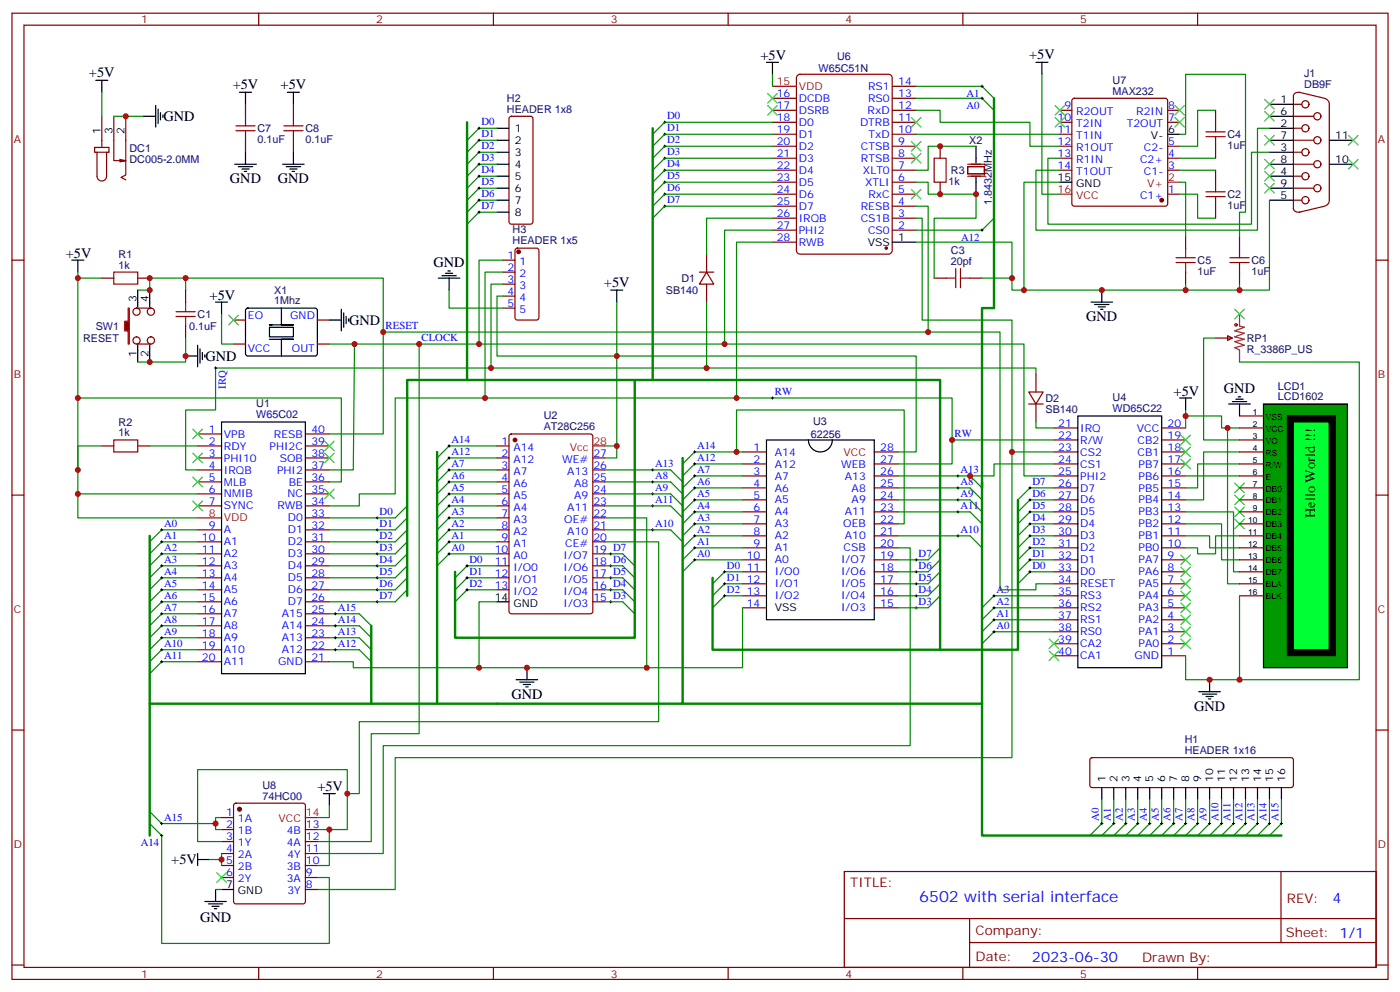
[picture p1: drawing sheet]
<svg xmlns="http://www.w3.org/2000/svg" width="412mm" height="292mm" viewBox="0 0 412 292" stroke-linecap="round" stroke-linejoin="round" font-family="sans-serif">
<defs><g id="words">
<text font-size="4.6" fill="#00f" x="270.8" y="265.5">6502 with serial interface</text>
<g font-size="4.2">
<text x="224" y="17.6">+5V</text>
<text x="303.1" y="17.2">+5V</text>
<text x="26.2" y="22.5">+5V</text>
<text x="68.5" y="26.1">+5V</text>
<text x="82.6" y="26.1">+5V</text>
<text x="48.2" y="35.7">GND</text>
<text x="67.7" y="54">GND</text>
<text x="81.8" y="54">GND</text>
<text x="19.4" y="75.8">+5V</text>
<text x="127.7" y="78.7">GND</text>
<text x="61.7" y="88.2">+5V</text>
<text x="177.9" y="84.3">+5V</text>
<text x="102.8" y="95.6">GND</text>
<text x="320" y="94.5">GND</text>
<text x="60.5" y="106.2">GND</text>
<text x="345.7" y="116.4">+5V</text>
<text x="360.5" y="115.7">GND</text>
<text x="387.4" y="152.5" transform="rotate(-90 387.4 152.5)">Hello World !!!</text>
<text x="150.6" y="205.7">GND</text>
<text x="351.7" y="209.2">GND</text>
<text x="93.5" y="232.8">+5V</text>
<text x="50.5" y="254.4">+5V</text>
<text x="58.9" y="271.3">GND</text>
</g>
<g font-size="4.2" fill="#00f">
<text x="392.5" y="265.7">4</text>
<text x="304" y="283.1">2023-06-30</text>
</g>
<g font-size="3.9" fill="#800">
<text x="250.5" y="261.1">TITLE:</text>
<text x="379.1" y="265.7">REV:</text>
<text x="287.4" y="275.3">Company:</text>
<text x="378.7" y="275.9">Sheet: 1/1</text>
<text x="287.4" y="282.9">Date:</text>
<text x="336.4" y="283">Drawn By:</text>
</g>
<g font-size="3.2" fill="#800">
<text x="41.6" y="6.9">1</text>
<text x="110.8" y="6.9">2</text>
<text x="179.9" y="6.9">3</text>
<text x="249.1" y="6.9">4</text>
<text x="318.2" y="6.9">5</text>
<text x="4.1" y="42">A</text>
<text x="405.9" y="42">A</text>
<text x="4.1" y="111.1">B</text>
<text x="405.9" y="111.1">B</text>
<text x="4.1" y="180.3">C</text>
<text x="405.9" y="180.3">C</text>
<text x="4.1" y="249.4">D</text>
<text x="405.9" y="249.4">D</text>
<text x="41.6" y="287.7">1</text>
<text x="110.8" y="287.7">2</text>
<text x="179.9" y="287.7">3</text>
<text x="249.1" y="287.7">4</text>
<text x="318.2" y="287.7">5</text>
</g>
<g font-size="3.2" fill="#000080">
<text x="246.6" y="17.6">U6</text>
<text x="241.1" y="21.2">W65C51N</text>
<text x="384.2" y="22.8">J1</text>
<text x="149.3" y="30">H2</text>
<text x="327.7" y="27.9">MAX232</text>
<text x="327.7" y="24.7">U7</text>
<text x="384.2" y="26">DB9F</text>
<text x="149.3" y="33.2">HEADER 1x8</text>
<text x="75.8" y="38.9">C7</text>
<text x="90" y="38.9">C8</text>
<text x="361.6" y="40.7">C4</text>
<text x="38.1" y="47.9">DC005-2.0MM</text>
<text x="38.2" y="44.7">DC1</text>
<text x="75.8" y="42.1">0.1uF</text>
<text x="90" y="42.1">0.1uF</text>
<text x="285.5" y="42.4">X2</text>
<text x="361.6" y="43.8">1uF</text>
<text x="280.1" y="51.2">R3</text>
<text x="279.4" y="54.4">1k</text>
<text x="361.6" y="58.3">C2</text>
<text x="292.2" y="60.3" transform="rotate(-90 292.2 60.3)">1.8432MHz</text>
<text x="361.6" y="61.5">1uF</text>
<text x="151" y="71.8">HEADER 1x5</text>
<text x="151" y="68.5">H3</text>
<text x="34.9" y="75.8">R1</text>
<text x="280.1" y="78">20pf</text>
<text x="280.1" y="74.8">C3</text>
<text x="352.8" y="77.7">C5</text>
<text x="368.7" y="77.7">C6</text>
<text x="34.9" y="79">1k</text>
<text x="200.7" y="83">D1</text>
<text x="352.8" y="80.9">1uF</text>
<text x="368.7" y="80.9">1uF</text>
<text x="80.8" y="89.6">1Mhz</text>
<text x="80.8" y="86.4">X1</text>
<text x="196.1" y="86.5">SB140</text>
<text x="58.2" y="93.6">C1</text>
<text x="24.5" y="100.6">RESET</text>
<text x="28.2" y="97.1">SW1</text>
<text x="55.8" y="97.1">0.1uF</text>
<text x="367.2" y="100.6">RP1</text>
<text x="367.2" y="103.8">R_3386P_US</text>
<text x="75.5" y="119.7">U1</text>
<text x="308" y="118.3">D2</text>
<text x="327.7" y="118">U4</text>
<text x="376.4" y="117.8">LCD1602</text>
<text x="376.4" y="114.7">LCD1</text>
<text x="34.9" y="125.2">R2</text>
<text x="75.5" y="122.9">W65C02</text>
<text x="160.2" y="123.3">U2</text>
<text x="239.5" y="125.1">U3</text>
<text x="308" y="121.4">SB140</text>
<text x="327.7" y="121.2">WD65C22</text>
<text x="34.9" y="128.4">1k</text>
<text x="160.2" y="126.5">AT28C256</text>
<text x="238.8" y="128.8">62256</text>
<text x="349" y="221.9">HEADER 1x16</text>
<text x="349" y="218.7">H1</text>
<text x="77.3" y="232.1">U8</text>
<text x="77.3" y="235.3">74HC00</text>
</g>
<g font-size="3.2" fill="#00f">
<text x="228.8" y="28.6">16</text>
<text x="235.3" y="30">DCDB</text>
<text x="255.7" y="26.5">RS1</text>
<text x="255.7" y="30">RS0</text>
<text x="264.6" y="25">14</text>
<text x="264.6" y="28.6">13</text>
<text x="284.7" y="28.5">A1</text>
<text x="196.5" y="35.1">D0</text>
<text x="228.8" y="35.6">18</text>
<text x="228.8" y="32.1">17</text>
<text x="235.3" y="33.5">DSRB</text>
<text x="255.6" y="33.5">RxD</text>
<text x="264.6" y="32.1">12</text>
<text x="264.6" y="35.6">11</text>
<text x="284.7" y="32">A0</text>
<text x="311.5" y="35.6">10</text>
<text x="313.5" y="32.1">9</text>
<text x="317" y="33.9">R2OUT</text>
<text x="334.7" y="33.9">R2IN</text>
<text x="344.1" y="35.6">7</text>
<text x="344.1" y="32.1">8</text>
<text x="141.8" y="36.9">D0</text>
<text x="141.8" y="40.4">D1</text>
<text x="196.5" y="38.6">D1</text>
<text x="228.8" y="39.2">19</text>
<text x="235.3" y="40.6">D1</text>
<text x="235.3" y="37">D0</text>
<text x="253.3" y="37">DTRB</text>
<text x="255.8" y="40.6">TxD</text>
<text x="264.6" y="39.2">10</text>
<text x="311.5" y="39.2">11</text>
<text x="317" y="37.4">T2IN</text>
<text x="317" y="40.9">T1IN</text>
<text x="331.9" y="37.4">T2OUT</text>
<text x="141.8" y="43.9">D2</text>
<text x="141.8" y="47.4">D3</text>
<text x="196.5" y="42.1">D2</text>
<text x="196.5" y="45.7">D3</text>
<text x="228.8" y="46.2">21</text>
<text x="228.8" y="42.7">20</text>
<text x="235.3" y="47.6">D3</text>
<text x="235.3" y="44.1">D2</text>
<text x="253.6" y="44.1">CTSB</text>
<text x="253.6" y="47.6">RTSB</text>
<text x="264.6" y="42.7">9</text>
<text x="264.6" y="46.2">8</text>
<text x="311.5" y="42.7">12</text>
<text x="311.5" y="46.2">13</text>
<text x="317" y="44.4">R1OUT</text>
<text x="317" y="48">R1IN</text>
<text x="335.8" y="48">C2+</text>
<text x="337" y="44.4">C2-</text>
<text x="344.1" y="46.2">4</text>
<text x="344.1" y="42.7">5</text>
<text x="141.8" y="51">D4</text>
<text x="196.5" y="49.2">D4</text>
<text x="196.5" y="52.7">D5</text>
<text x="228.8" y="53.3">23</text>
<text x="228.8" y="49.7">22</text>
<text x="235.3" y="51.2">D4</text>
<text x="254.2" y="51.2">XLT0</text>
<text x="264.6" y="49.7">7</text>
<text x="264.6" y="53.3">6</text>
<text x="311.5" y="49.7">14</text>
<text x="317" y="51.5">T1OUT</text>
<text x="337" y="51.5">C1-</text>
<text x="344.1" y="49.7">3</text>
<text x="141.8" y="54.5">D5</text>
<text x="141.8" y="58">D6</text>
<text x="196.5" y="56.3">D6</text>
<text x="196.5" y="59.8">D7</text>
<text x="228.8" y="56.8">24</text>
<text x="235.3" y="58.2">D6</text>
<text x="235.3" y="54.7">D5</text>
<text x="254.9" y="54.7">XTLI</text>
<text x="255.8" y="58.2">RxC</text>
<text x="264.6" y="56.8">5</text>
<text x="335.8" y="58.6">C1+</text>
<text x="344.1" y="56.8">1</text>
<text x="141.8" y="61.6">D7</text>
<text x="228.8" y="63.9">26</text>
<text x="228.8" y="60.3">25</text>
<text x="235.3" y="65.3">IRQB</text>
<text x="235.3" y="61.7">D7</text>
<text x="253.5" y="65.3">CS1B</text>
<text x="253.6" y="61.7">RESB</text>
<text x="264.6" y="60.3">4</text>
<text x="264.6" y="63.9">3</text>
<text x="228.8" y="70.9">28</text>
<text x="228.8" y="67.4">27</text>
<text x="235.3" y="68.8">PHI2</text>
<text x="255.7" y="68.8">CS0</text>
<text x="264.6" y="67.4">2</text>
<text x="283.1" y="70.8">A12</text>
<text x="149.5" y="76.2">1</text>
<text x="153" y="78">1</text>
<text x="235.3" y="72.3">RWB</text>
<text x="149.5" y="79.7">2</text>
<text x="149.5" y="83.3">3</text>
<text x="153" y="81.5">2</text>
<text x="149.5" y="86.8">4</text>
<text x="153" y="85">3</text>
<text x="153" y="88.5">4</text>
<text x="73" y="93.8">EO</text>
<text x="85.5" y="93.8">GND</text>
<text x="149.5" y="90.3">5</text>
<text x="153" y="92.1">5</text>
<text x="113.6" y="96.8">RESET</text>
<text x="124.2" y="100.4">CLOCK</text>
<text x="73" y="103.7">VCC</text>
<text x="86" y="103.7">OUT</text>
<text x="66.6" y="114.4" transform="rotate(-90 66.6 114.4)">IRQ</text>
<text x="228.2" y="116.2">RW</text>
<text x="311.7" y="125.6">21</text>
<text x="344" y="125.6">20</text>
<text x="61.5" y="127.4">1</text>
<text x="61.5" y="130.9">2</text>
<text x="66" y="128.8">VPB</text>
<text x="80.7" y="128.8">RESB</text>
<text x="91.7" y="130.9">39</text>
<text x="91.7" y="127.4">40</text>
<text x="133" y="130.4">A14</text>
<text x="147.7" y="130.9">1</text>
<text x="281.2" y="128.6">RW</text>
<text x="311.7" y="129.1">22</text>
<text x="318.2" y="127">IRQ</text>
<text x="318.2" y="130.5">R/W</text>
<text x="334.9" y="127">VCC</text>
<text x="335.1" y="130.5">CB2</text>
<text x="344" y="129.1">19</text>
<text x="61.5" y="134.4">3</text>
<text x="61.5" y="137.9">4</text>
<text x="66" y="132.3">RDY</text>
<text x="66" y="135.8">PHI10</text>
<text x="79.4" y="132.3">PHI2C</text>
<text x="82.4" y="135.8">SOB</text>
<text x="91.7" y="137.9">37</text>
<text x="91.7" y="134.4">38</text>
<text x="133" y="137.4">A7</text>
<text x="133" y="133.9">A12</text>
<text x="147.7" y="137.9">3</text>
<text x="147.7" y="134.4">2</text>
<text x="151.2" y="136.2">A12</text>
<text x="151.2" y="132.6">A14</text>
<text x="165.6" y="136.2">WE#</text>
<text x="174.8" y="134.4">27</text>
<text x="174.8" y="137.9">26</text>
<text x="193" y="137.4">A13</text>
<text x="205.3" y="135.6">A12</text>
<text x="205.3" y="132.1">A14</text>
<text x="222" y="132.6">1</text>
<text x="222" y="136.2">2</text>
<text x="228.2" y="134.1">A14</text>
<text x="228.2" y="137.6">A12</text>
<text x="247.7" y="137.6">WEB</text>
<text x="259.3" y="136.2">27</text>
<text x="259.3" y="132.6">28</text>
<text x="311.7" y="132.6">23</text>
<text x="311.7" y="136.2">24</text>
<text x="318.2" y="134.1">CS2</text>
<text x="318.2" y="137.6">CS1</text>
<text x="335.1" y="134.1">CB1</text>
<text x="335.4" y="137.6">PB7</text>
<text x="344" y="136.2">17</text>
<text x="344" y="132.6">18</text>
<text x="61.5" y="141.5">5</text>
<text x="66" y="139.3">IRQB</text>
<text x="66" y="142.9">MLB</text>
<text x="81.6" y="139.3">PHI2</text>
<text x="85.1" y="142.9">BE</text>
<text x="91.7" y="141.5">36</text>
<text x="133" y="141">A6</text>
<text x="147.7" y="141.5">4</text>
<text x="151.2" y="143.2">A6</text>
<text x="151.2" y="139.7">A7</text>
<text x="167.1" y="139.7">A13</text>
<text x="169.1" y="143.2">A8</text>
<text x="174.8" y="141.5">25</text>
<text x="193" y="140.9">A8</text>
<text x="205.3" y="142.7">A6</text>
<text x="205.3" y="139.1">A7</text>
<text x="222" y="139.7">3</text>
<text x="222" y="143.2">4</text>
<text x="228.2" y="141.1">A7</text>
<text x="248.9" y="141.1">A13</text>
<text x="259.3" y="143.2">25</text>
<text x="259.3" y="139.7">26</text>
<text x="282.9" y="142.7">A8</text>
<text x="282.9" y="139.1">A13</text>
<text x="304.1" y="142.7">D7</text>
<text x="311.7" y="139.7">25</text>
<text x="311.7" y="143.2">26</text>
<text x="318.2" y="141.1">PHI2</text>
<text x="335.4" y="141.1">PB6</text>
<text x="344" y="143.2">15</text>
<text x="344" y="139.7">16</text>
<text x="61.5" y="145">6</text>
<text x="61.5" y="148.5">7</text>
<text x="66" y="146.4">NMIB</text>
<text x="66" y="149.9">SYNC</text>
<text x="81.7" y="149.9">RWB</text>
<text x="84.7" y="146.4">NC</text>
<text x="91.7" y="148.5">34</text>
<text x="91.7" y="145">35</text>
<text x="133" y="148">A4</text>
<text x="133" y="144.5">A5</text>
<text x="147.7" y="148.5">6</text>
<text x="147.7" y="145">5</text>
<text x="151.2" y="146.8">A5</text>
<text x="169.1" y="146.8">A9</text>
<text x="174.8" y="145">24</text>
<text x="174.8" y="148.5">23</text>
<text x="193" y="148">A11</text>
<text x="193" y="144.4">A9</text>
<text x="205.3" y="149.7">A4</text>
<text x="205.3" y="146.2">A5</text>
<text x="222" y="146.8">5</text>
<text x="228.2" y="144.6">A6</text>
<text x="228.2" y="148.2">A5</text>
<text x="250.9" y="148.2">A9</text>
<text x="250.9" y="144.6">A8</text>
<text x="259.3" y="146.8">24</text>
<text x="282.9" y="146.2">A9</text>
<text x="282.9" y="149.7">A11</text>
<text x="304.1" y="149.8">D5</text>
<text x="304.1" y="146.2">D6</text>
<text x="311.7" y="146.8">27</text>
<text x="318.2" y="144.6">D7</text>
<text x="318.2" y="148.2">D6</text>
<text x="335.4" y="148.2">PB4</text>
<text x="335.4" y="144.6">PB5</text>
<text x="344" y="146.8">14</text>
<text x="48.3" y="155">A0</text>
<text x="61.5" y="155.6">9</text>
<text x="84.8" y="153.5">D0</text>
<text x="91.7" y="155.6">32</text>
<text x="91.7" y="152">33</text>
<text x="111.8" y="151.5">D0</text>
<text x="111.8" y="155">D1</text>
<text x="133" y="155.1">A2</text>
<text x="133" y="151.5">A3</text>
<text x="147.7" y="155.6">8</text>
<text x="147.7" y="152">7</text>
<text x="151.2" y="153.8">A3</text>
<text x="151.2" y="150.3">A4</text>
<text x="166.2" y="153.8">OE#</text>
<text x="167.1" y="150.3">A11</text>
<text x="174.8" y="152">22</text>
<text x="174.8" y="155.6">21</text>
<text x="193" y="155">A10</text>
<text x="205.3" y="153.3">A3</text>
<text x="222" y="150.3">6</text>
<text x="222" y="153.8">7</text>
<text x="228.2" y="151.7">A4</text>
<text x="228.2" y="155.2">A3</text>
<text x="248.4" y="155.2">OEB</text>
<text x="248.9" y="151.7">A11</text>
<text x="259.3" y="153.8">22</text>
<text x="259.3" y="150.3">23</text>
<text x="304.1" y="153.3">D4</text>
<text x="311.7" y="150.3">28</text>
<text x="311.7" y="153.8">29</text>
<text x="318.2" y="151.7">D5</text>
<text x="318.2" y="155.2">D4</text>
<text x="335.4" y="155.2">PB2</text>
<text x="335.4" y="151.7">PB3</text>
<text x="344" y="153.8">12</text>
<text x="344" y="150.3">13</text>
<text x="48.3" y="158.6">A1</text>
<text x="59.5" y="159.1">10</text>
<text x="66" y="157">A</text>
<text x="66" y="160.5">A1</text>
<text x="84.8" y="160.5">D2</text>
<text x="84.8" y="157">D1</text>
<text x="91.7" y="159.1">31</text>
<text x="111.8" y="158.5">D2</text>
<text x="133" y="158.6">A1</text>
<text x="147.7" y="159.1">9</text>
<text x="151.2" y="160.9">A1</text>
<text x="151.2" y="157.3">A2</text>
<text x="166.5" y="160.9">CE#</text>
<text x="167.1" y="157.3">A10</text>
<text x="174.8" y="159.1">20</text>
<text x="205.3" y="160.3">A1</text>
<text x="205.3" y="156.8">A2</text>
<text x="222" y="157.3">8</text>
<text x="222" y="160.9">9</text>
<text x="228.2" y="158.8">A2</text>
<text x="248.9" y="158.8">A10</text>
<text x="259.3" y="160.9">20</text>
<text x="259.3" y="157.3">21</text>
<text x="282.9" y="156.8">A10</text>
<text x="304.1" y="160.3">D2</text>
<text x="304.1" y="156.8">D3</text>
<text x="311.7" y="157.3">30</text>
<text x="311.7" y="160.9">31</text>
<text x="318.2" y="158.8">D3</text>
<text x="335.4" y="158.8">PB1</text>
<text x="344" y="160.9">10</text>
<text x="344" y="157.3">11</text>
<text x="48.3" y="162.1">A2</text>
<text x="48.3" y="165.6">A3</text>
<text x="59.5" y="162.6">11</text>
<text x="59.5" y="166.2">12</text>
<text x="66" y="164">A2</text>
<text x="66" y="167.6">A3</text>
<text x="84.8" y="167.6">D4</text>
<text x="84.8" y="164">D3</text>
<text x="91.7" y="166.2">29</text>
<text x="91.7" y="162.6">30</text>
<text x="111.8" y="162.1">D3</text>
<text x="111.8" y="165.6">D4</text>
<text x="133" y="162.1">A0</text>
<text x="138.3" y="165.6">D0</text>
<text x="145.7" y="166.2">11</text>
<text x="145.7" y="162.6">10</text>
<text x="151.2" y="167.9">I/O0</text>
<text x="151.2" y="164.4">A0</text>
<text x="166" y="164.4">I/O7</text>
<text x="166" y="167.9">I/O6</text>
<text x="174.8" y="162.6">19 D7</text>
<text x="174.8" y="166.2">18 D6</text>
<text x="205.3" y="163.8">A0</text>
<text x="214.1" y="167.4">D0</text>
<text x="220" y="164.4">10</text>
<text x="220" y="167.9">11</text>
<text x="228.2" y="162.3">A1</text>
<text x="228.2" y="165.8">A0</text>
<text x="247.8" y="165.8">I/O7</text>
<text x="248.5" y="162.3">CSB</text>
<text x="259.3" y="167.9">18</text>
<text x="259.3" y="164.4">19</text>
<text x="270.6" y="167.4">D6</text>
<text x="270.6" y="163.8">D7</text>
<text x="304.1" y="167.4">D0</text>
<text x="304.1" y="163.9">D1</text>
<text x="311.7" y="164.4">32</text>
<text x="311.7" y="167.9">33</text>
<text x="318.2" y="162.3">D2</text>
<text x="318.2" y="165.8">D1</text>
<text x="335.4" y="162.3">PB0</text>
<text x="335.4" y="165.8">PA7</text>
<text x="344" y="167.9">8</text>
<text x="344" y="164.4">9</text>
<text x="48.3" y="169.2">A4</text>
<text x="48.3" y="172.7">A5</text>
<text x="59.5" y="169.7">13</text>
<text x="59.5" y="173.2">14</text>
<text x="66" y="171.1">A4</text>
<text x="84.8" y="171.1">D5</text>
<text x="91.7" y="173.2">27</text>
<text x="91.7" y="169.7">28</text>
<text x="111.8" y="169.1">D5</text>
<text x="111.8" y="172.7">D6</text>
<text x="138.3" y="169.1">D1</text>
<text x="138.3" y="172.7">D2</text>
<text x="145.7" y="173.2">13</text>
<text x="145.7" y="169.7">12</text>
<text x="151.2" y="171.4">I/O1</text>
<text x="166" y="171.4">I/O5</text>
<text x="174.8" y="169.7">17 D5</text>
<text x="174.8" y="173.2">16 D4</text>
<text x="214.1" y="170.9">D1</text>
<text x="220" y="171.4">12</text>
<text x="228.2" y="169.3">I/O0</text>
<text x="228.2" y="172.9">I/O1</text>
<text x="247.8" y="172.9">I/O5</text>
<text x="247.8" y="169.3">I/O6</text>
<text x="259.3" y="171.4">17</text>
<text x="270.6" y="170.9">D5</text>
<text x="311.7" y="171.4">34</text>
<text x="318.2" y="169.3">D0</text>
<text x="318.2" y="172.9">RESET</text>
<text x="335.4" y="172.9">PA5</text>
<text x="335.4" y="169.3">PA6</text>
<text x="344" y="171.4">7</text>
<text x="48.3" y="176.2">A6</text>
<text x="48.3" y="179.7">A7</text>
<text x="59.5" y="176.7">15</text>
<text x="66" y="174.6">A5</text>
<text x="66" y="178.2">A6</text>
<text x="84.8" y="178.2">D7</text>
<text x="84.8" y="174.6">D6</text>
<text x="91.7" y="176.7">26</text>
<text x="99.5" y="179.7">A15</text>
<text x="111.8" y="176.2">D7</text>
<text x="151.2" y="175">I/O2</text>
<text x="166" y="175">I/O4</text>
<text x="166" y="178.5">I/O3</text>
<text x="174.8" y="176.7">15 D3</text>
<text x="214.1" y="174.4">D2</text>
<text x="220" y="175">13</text>
<text x="220" y="178.5">14</text>
<text x="228.2" y="176.4">I/O2</text>
<text x="247.8" y="179.9">I/O3</text>
<text x="247.8" y="176.4">I/O4</text>
<text x="259.3" y="178.5">15</text>
<text x="259.3" y="175">16</text>
<text x="270.6" y="177.9">D3</text>
<text x="270.6" y="174.4">D4</text>
<text x="293.5" y="174.4">A3</text>
<text x="293.5" y="178">A2</text>
<text x="311.7" y="175">35</text>
<text x="311.7" y="178.5">36</text>
<text x="318.2" y="176.4">RS3</text>
<text x="318.2" y="179.9">RS2</text>
<text x="335.4" y="179.9">PA3</text>
<text x="335.4" y="176.4">PA4</text>
<text x="344" y="178.5">5</text>
<text x="344" y="175">6</text>
<text x="48.3" y="183.3">A8</text>
<text x="59.5" y="180.3">16</text>
<text x="59.5" y="183.8">17</text>
<text x="66" y="181.7">A7</text>
<text x="66" y="185.2">A8</text>
<text x="83.1" y="185.2">A14</text>
<text x="83.1" y="181.7">A15</text>
<text x="91.7" y="183.8">24</text>
<text x="91.7" y="180.3">25</text>
<text x="99.5" y="183.2">A14</text>
<text x="293.5" y="185">A0</text>
<text x="293.5" y="181.5">A1</text>
<text x="311.7" y="182">37</text>
<text x="311.7" y="185.6">38</text>
<text x="318.2" y="183.4">RS1</text>
<text x="335.4" y="183.4">PA2</text>
<text x="344" y="185.6">3</text>
<text x="344" y="182">4</text>
<text x="48.3" y="186.8">A9</text>
<text x="48.3" y="190.3">A10</text>
<text x="59.5" y="187.3">18</text>
<text x="59.5" y="190.9">19</text>
<text x="66" y="188.7">A9</text>
<text x="83.1" y="188.7">A13</text>
<text x="91.7" y="190.9">22</text>
<text x="91.7" y="187.3">23</text>
<text x="99.5" y="190.3">A12</text>
<text x="99.5" y="186.8">A13</text>
<text x="311.7" y="189.1">39</text>
<text x="318.2" y="187">RS0</text>
<text x="318.2" y="190.5">CA2</text>
<text x="335.4" y="190.5">PA0</text>
<text x="335.4" y="187">PA1</text>
<text x="344" y="189.1">2</text>
<text x="48.3" y="193.9">A11</text>
<text x="59.5" y="194.4">20</text>
<text x="66" y="192.3">A10</text>
<text x="66" y="195.8">A11</text>
<text x="82" y="195.8">GND</text>
<text x="83.1" y="192.3">A12</text>
<text x="91.7" y="194.4">21</text>
<text x="311.7" y="192.6">40</text>
<text x="318.2" y="194">CA1</text>
<text x="334.2" y="194">GND</text>
<text x="344" y="192.6">1</text>
<text x="48.3" y="241.5">A15</text>
<text x="66.6" y="240.2">1</text>
<text x="66.6" y="243.8">2</text>
<text x="70.1" y="242">1A</text>
<text x="70.1" y="245.5">1B</text>
<text x="84.5" y="245.5">4B</text>
<text x="90.1" y="243.8">13</text>
<text x="323.7" y="241.6" transform="rotate(-90 323.7 241.6)">A0</text>
<text x="327.2" y="241.6" transform="rotate(-90 327.2 241.6)">A1</text>
<text x="330.7" y="241.6" transform="rotate(-90 330.7 241.6)">A2</text>
<text x="334.3" y="241.6" transform="rotate(-90 334.3 241.6)">A3</text>
<text x="337.8" y="241.6" transform="rotate(-90 337.8 241.6)">A4</text>
<text x="341.3" y="241.6" transform="rotate(-90 341.3 241.6)">A5</text>
<text x="344.8" y="241.6" transform="rotate(-90 344.8 241.6)">A6</text>
<text x="348.4" y="241.6" transform="rotate(-90 348.4 241.6)">A7</text>
<text x="351.9" y="241.6" transform="rotate(-90 351.9 241.6)">A8</text>
<text x="355.4" y="241.6" transform="rotate(-90 355.4 241.6)">A9</text>
<text x="359" y="241.6" transform="rotate(-90 359 241.6)">A10</text>
<text x="362.5" y="241.6" transform="rotate(-90 362.5 241.6)">A11</text>
<text x="366" y="241.6" transform="rotate(-90 366 241.6)">A12</text>
<text x="369.5" y="241.6" transform="rotate(-90 369.5 241.6)">A13</text>
<text x="373.1" y="241.6" transform="rotate(-90 373.1 241.6)">A14</text>
<text x="376.6" y="241.6" transform="rotate(-90 376.6 241.6)">A15</text>
<text x="41.5" y="249">A14</text>
<text x="66.6" y="247.3">3</text>
<text x="66.6" y="250.8">4</text>
<text x="70.1" y="249.1">1Y</text>
<text x="84.5" y="249.1">4A</text>
<text x="90.1" y="250.8">11</text>
<text x="90.1" y="247.3">12</text>
<text x="66.6" y="254.4">5</text>
<text x="66.6" y="257.9">6</text>
<text x="70.1" y="252.6">2A</text>
<text x="70.1" y="256.1">2B</text>
<text x="84.5" y="256.1">3B</text>
<text x="84.7" y="252.6">4Y</text>
<text x="90.1" y="257.9">9</text>
<text x="90.1" y="254.4">10</text>
<text x="70.1" y="259.6">2Y</text>
<text x="84.5" y="259.6">3A</text>
<text x="84.7" y="263.2">3Y</text>
<text x="90.1" y="261.4">8</text>
</g>
<g font-size="3.2" fill="#f00">
<text x="228.8" y="25">15</text>
<text x="235.3" y="26.5">VDD</text>
<text x="344.1" y="53.3">2</text>
<text x="311.5" y="56.8">16</text>
<text x="317" y="58.6">VCC</text>
<text x="337.9" y="55">V+</text>
<text x="174.8" y="130.9">28</text>
<text x="167.8" y="132.6">Vcc</text>
<text x="248.5" y="134.1">VCC</text>
<text x="61.5" y="152">8</text>
<text x="66" y="153.5">VDD</text>
<text x="82.1" y="242">VCC</text>
<text x="90.1" y="240.2">14</text>
</g>
<g font-size="3.2">
<text x="377.2" y="33.9">6</text>
<text x="377.2" y="30.3">1</text>
<text x="29.6" y="39.5" transform="rotate(-90 29.6 39.5)">1</text>
<text x="33.2" y="39.5" transform="rotate(-90 33.2 39.5)">3</text>
<text x="36.7" y="39.5" transform="rotate(-90 36.7 39.5)">2</text>
<text x="151.7" y="38.8">1</text>
<text x="339" y="40.9">V-</text>
<text x="344.1" y="39.2">6</text>
<text x="377.2" y="40.9">7</text>
<text x="377.2" y="37.4">2</text>
<text x="393.3" y="40.9">11</text>
<text x="151.7" y="42.3">2</text>
<text x="151.7" y="45.9">3</text>
<text x="377.2" y="48">8</text>
<text x="377.2" y="44.4">3</text>
<text x="393.3" y="48">10</text>
<text x="151.7" y="49.4">4</text>
<text x="151.7" y="52.9">5</text>
<text x="311.5" y="53.3">15</text>
<text x="377.2" y="51.5">4</text>
<text x="151.7" y="56.4">6</text>
<text x="151.7" y="60">7</text>
<text x="317" y="55">GND</text>
<text x="377.2" y="55">9</text>
<text x="377.2" y="58.6">5</text>
<text x="151.7" y="63.5">8</text>
<text x="264.6" y="70.9">1</text>
<text x="255.6" y="72.3">VSS</text>
<text x="40.2" y="88.9" transform="rotate(-90 40.2 88.9)">3</text>
<text x="43.7" y="88.9" transform="rotate(-90 43.7 88.9)">4</text>
<text x="40.2" y="105" transform="rotate(-90 40.2 105)">1</text>
<text x="43.7" y="105" transform="rotate(-90 43.7 105)">2</text>
<text x="145.7" y="176.7">14</text>
<text x="151.2" y="178.5">GND</text>
<text x="228.2" y="179.9">VSS</text>
<text x="325.6" y="230" transform="rotate(-90 325.6 230)">1</text>
<text x="329.1" y="230" transform="rotate(-90 329.1 230)">2</text>
<text x="332.7" y="230" transform="rotate(-90 332.7 230)">3</text>
<text x="336.2" y="230" transform="rotate(-90 336.2 230)">4</text>
<text x="339.7" y="230" transform="rotate(-90 339.7 230)">5</text>
<text x="343.3" y="230" transform="rotate(-90 343.3 230)">6</text>
<text x="346.8" y="230" transform="rotate(-90 346.8 230)">7</text>
<text x="350.3" y="230" transform="rotate(-90 350.3 230)">8</text>
<text x="353.8" y="230" transform="rotate(-90 353.8 230)">9</text>
<text x="357.4" y="230" transform="rotate(-90 357.4 230)">10</text>
<text x="360.9" y="230" transform="rotate(-90 360.9 230)">11</text>
<text x="364.4" y="230" transform="rotate(-90 364.4 230)">12</text>
<text x="367.9" y="230" transform="rotate(-90 367.9 230)">13</text>
<text x="371.5" y="230" transform="rotate(-90 371.5 230)">14</text>
<text x="375" y="230" transform="rotate(-90 375 230)">15</text>
<text x="378.5" y="230" transform="rotate(-90 378.5 230)">16</text>
<text x="66.6" y="261.4">7</text>
<text x="70.1" y="263.2">GND</text>
</g>
<g font-size="2.5">
<text x="369" y="122.1">1</text>
<text x="369" y="125.6">2</text>
<text x="372.9" y="123.5">VSS</text>
<text x="369" y="129.1">3</text>
<text x="372.9" y="127">VCC</text>
<text x="372.9" y="130.5">VO</text>
<text x="369" y="132.6">4</text>
<text x="369" y="136.2">5</text>
<text x="372.9" y="134.1">RS</text>
<text x="372.9" y="137.6">R/W</text>
<text x="369" y="139.7">6</text>
<text x="369" y="143.2">7</text>
<text x="372.9" y="141.1">E</text>
<text x="369" y="146.8">8</text>
<text x="372.9" y="144.6">DB0</text>
<text x="372.9" y="148.2">DB1</text>
<text x="367.7" y="153.8">10</text>
<text x="369" y="150.3">9</text>
<text x="372.9" y="151.7">DB2</text>
<text x="372.9" y="155.2">DB3</text>
<text x="367.7" y="157.3">11</text>
<text x="367.7" y="160.9">12</text>
<text x="372.9" y="158.8">DB4</text>
<text x="367.7" y="164.4">13</text>
<text x="367.7" y="167.9">14</text>
<text x="372.9" y="162.3">DB5</text>
<text x="372.9" y="165.8">DB6</text>
<text x="367.7" y="171.4">15</text>
<text x="372.9" y="169.3">DB7</text>
<text x="372.9" y="172.9">BLA</text>
<text x="367.7" y="175">16</text>
<text x="372.9" y="176.4">BLK</text>
</g>
</g></defs>
<g fill="none" stroke="#870000" stroke-width=".35">
<path d="M3.5 3.9h405.4v284.3h-405.4zM7.1 7.4h398.2v277.3h-398.2zM76.2 3.9v3.5M145.3 3.9v3.5M214.5 3.9v3.5M283.6 3.9v3.5M352.8 3.9v3.5M72.3 30.7v3.5M86.4 30.7v3.5M150.2 34.4l.4-.2h5.7l.5 .2 .2 .5v30.4l-.2 .5-.5 .2h-5.7l-.5-.3-.2-.4v-30.4zM227.5 39.5h7.1M227.5 36h7.1"/>
<path d="M227.5 32.5h7.1M227.5 28.9h7.1M262.8 39.5h7.1M262.8 36h7.1M262.8 32.5h7.1M262.8 28.9h7.1M262.8 25.4h7.1M312.2 39.5h3.5M312.2 36h3.5M312.2 32.5h3.5M316 29.1l.4-.2h26.9l.5 .2 .2 .5v30.4l-.3 .5-.4 .2h-26.9l-.5-.3-.2-.4v-30.4zM344 36h3.5"/>
<path d="M344 32.5h3.5M358.1 32.5v3.5M381 28.2v33.2M381 34.2h6M381 30.7h2.5M381 37.7h2.5M382.8 27.2l7.4 1.7M382.9 27.2a1.31 1.31 0 0 0-1.9 1.1M390.3 29a1.77 1.77 0 0 1 1.3 1.7v28.2a1.77 1.77 0 0 1-1.3 1.7M72.3 41.3v3.5M86.4 41.3v3.5M227.5 57.2h7.1"/>
<path d="M227.5 53.6h7.1M227.5 50.1h7.1M227.5 46.6h7.1M227.5 43h7.1M262.8 57.2h7.1M262.8 53.6h7.1M262.8 50.1h7.1M262.8 46.6h7.1M262.8 43h7.1M276.9 43v3.6M276.9 53.6v3.6M285 49h5v2.2h-5z"/>
<path d="M285 48.3h5M285 51.9h5M312.2 50.1h3.5M312.2 46.6h3.5M312.2 43h3.5M344 57.2h3.5M344 50.1h3.5M344 46.6h3.5M344 43h3.5M358.1 43v3.6M358.1 50.1v3.5M381 55.4h6"/>
<path d="M381 48.3h6M381 58.9h2.5M381 41.3h6M381 51.9h2.5M381 44.8h2.5M3.5 76.6h3.6M208.1 74.8v5.3M227.5 71.3h7.1M227.5 67.7h7.1M227.5 64.2h7.1M227.5 60.7h7.1M262.8 67.7h7.1"/>
<path d="M262.8 64.2h7.1M262.8 60.7h7.1M349.2 69.5v3.5M358.1 60.7v3.5M365.1 69.5v3.5M381 61.3a1.41 1.41 0 0 0 1.9 1.1M390.2 60.7l-7.4 1.7M405.3 76.6h3.6M30 81.8h3.5M40.6 81.8h3.5M54.7 85.4v3.5M54.7 96v3.5"/>
<path d="M68.8 94.2h3.5M93.5 94.2h3.5M206 80.1h4.3M208.1 80.1l2.2 3.5h-4.3zM208.1 83.6v5.3M275.2 81.8h3.5M285.8 81.8h3.5M349.2 80.1v3.5M358.1 99.5h4.9M361.6 98.8l1.4 .7-1.4 .7zM365.1 80.1v3.5M68.8 101.2h3.5"/>
<path d="M93.5 101.2h3.5M303 115.4h4.3l-2.1 3.5zM303 118.9h4.3M305.2 110.1v5.3M305.2 118.9v5.3M30 131.2h3.5M40.6 131.2h3.5M58.2 134.8h7.1M58.2 138.3h7.1M58.2 131.2h7.1M58.2 127.7h7.1M90 134.8h7"/>
<path d="M90 138.3h7M90 131.2h7M90 127.7h7M146.4 134.8h3.5M146.4 138.3h3.5M146.4 131.2h3.5M150.2 127.9l.4-.2h23.3l.7 .4v51.8l-.4 .7h-23.6l-.6-.4-.1-51.8zM174.6 134.8h3.6M174.6 138.3h3.6M218.7 133h7.1M218.7 136.5h7.1M257.5 133h7.1"/>
<path d="M257.5 136.5h7.1M310.4 133h7.1M310.4 136.5h7.1M310.4 129.5h7.1M310.4 125.9h7.1M342.2 133h7M342.2 136.5h7M342.2 129.5h7M342.2 125.9h7M3.5 145.7h3.6M58.2 141.8h7.1M58.2 145.3h7.1"/>
<path d="M58.2 148.9h7.1M58.2 155.9h7.1M58.2 159.5h7.1M90 141.8h7M90 145.3h7M90 148.9h7M90 152.4h7M90 155.9h7M90 159.5h7M146.4 141.8h3.5M146.4 145.3h3.5M146.4 148.9h3.5"/>
<path d="M146.4 152.4h3.5M146.4 155.9h3.5M146.4 159.5h3.5M174.6 141.8h3.6M174.6 145.3h3.6M174.6 148.9h3.6M174.6 152.4h3.6M174.6 155.9h3.6M174.6 159.5h3.6M218.7 140.1h7.1M218.7 143.6h7.1M218.7 147.1h7.1"/>
<path d="M218.7 150.6h7.1M218.7 154.2h7.1M218.7 157.7h7.1M257.5 140.1h7.1M257.5 143.6h7.1M257.5 147.1h7.1M257.5 150.6h7.1M257.5 154.2h7.1M257.5 157.7h7.1M310.4 140.1h7.1M310.4 143.6h7.1M310.4 147.1h7.1"/>
<path d="M310.4 150.6h7.1M310.4 154.2h7.1M310.4 157.7h7.1M342.2 140.1h7M342.2 143.6h7M342.2 147.1h7M342.2 150.6h7M342.2 154.2h7M342.2 157.7h7M405.3 145.7h3.6M58.2 163h7.1M58.2 166.5h7.1"/>
<path d="M58.2 170h7.1M58.2 173.6h7.1M58.2 177.1h7.1M90 163h7M90 166.5h7M90 170h7M90 173.6h7M90 177.1h7M146.4 163h3.5M146.4 166.5h3.5M146.4 170h3.5M146.4 173.6h3.5"/>
<path d="M174.6 163h3.6M174.6 166.5h3.6M174.6 170h3.6M174.6 173.6h3.6M174.6 177.1h3.6M218.7 161.2h7.1M218.7 164.7h7.1M218.7 168.3h7.1M218.7 171.8h7.1M218.7 175.3h7.1M218.7 178.9h7.1M257.5 161.2h7.1"/>
<path d="M257.5 164.7h7.1M257.5 168.3h7.1M257.5 171.8h7.1M257.5 175.3h7.1M257.5 178.9h7.1M310.4 161.2h7.1M310.4 164.7h7.1M310.4 168.3h7.1M310.4 171.8h7.1M310.4 175.3h7.1M310.4 178.9h7.1M342.2 161.2h7"/>
<path d="M342.2 164.7h7M342.2 168.3h7M342.2 171.8h7M342.2 175.3h7M342.2 178.9h7M58.2 180.6h7.1M58.2 184.1h7.1M58.2 187.7h7.1M58.2 191.2h7.1M58.2 194.7h7.1M90 180.6h7M90 184.1h7"/>
<path d="M90 187.7h7M90 191.2h7M90 194.7h7M310.4 193h7.1M310.4 189.4h7.1M310.4 185.9h7.1M310.4 182.4h7.1M342.2 193h7M342.2 189.4h7M342.2 185.9h7M342.2 182.4h7M3.5 214.8h3.6"/>
<path d="M405.3 214.8h3.6M321.3 223.2l.4-.2h58.6l.5 .2 .2 .5v7.4l-.2 .5-.5 .2h-58.6l-.5-.3-.2-.4v-7.4zM248.7 256.5h156.6v28.2h-156.6zM377.3 256.5v20.9M248.7 270.3h156.5M285.6 277.4h119.6M285.6 270.3v14.1M3.5 284h3.6M76.2 284.7v3.5M145.3 284.7v3.5M214.5 284.7v3.5M283.6 284.7v3.5"/>
<path d="M352.8 284.7v3.5M405.3 284h3.6"/>
<circle cx="384.5" cy="30.7" r="1.06"/>
<circle cx="384.5" cy="37.7" r="1.06"/>
<circle cx="388.1" cy="34.2" r="1.06"/>
<circle cx="384.5" cy="44.8" r="1.06"/>
<circle cx="384.5" cy="51.9" r="1.06"/>
<circle cx="384.5" cy="58.9" r="1.06"/>
<circle cx="388.1" cy="48.3" r="1.06"/>
<circle cx="388.1" cy="55.4" r="1.06"/>
<circle cx="388.1" cy="41.3" r="1.06"/>
</g>
<path d="M227.5 25.4h7.1M312.2 57.2h3.5M344 53.6h3.5M174.6 131.2h3.6M58.2 152.4h7.1" fill="none" stroke="#f00" stroke-width=".35"/>
<g fill="none" stroke="#000" stroke-width=".35">
<path d="M225.8 18.3h3.5M227.5 18.3v3.6M305.2 18.3h3.5M306.9 18.3v3.6M70.6 27.2h3.5M72.3 27.2v3.5M84.7 27.2h3.5M86.4 27.2v3.5M146.4 37.7h3.5M344 39.5h3.5M373.9 34.2h7.1M373.9 37.7h7.1"/>
<path d="M373.9 30.7h7.1M69.1 48.3h6.4M70.2 49h4.2M71.3 49.7h2.1M72 50.4h.7M72.3 44.8v3.5M83.3 48.3h6.3M84.3 49h4.2M85.4 49.7h2.1M86.1 50.4h.7M86.4 44.8v3.5M146.4 48.3h3.5"/>
<path d="M146.4 41.3h3.5M146.4 55.4h3.5M146.4 58.9h3.5M146.4 51.9h3.5M146.4 44.8h3.5M287.5 43v5M287.5 52.2v5M312.2 53.6h3.5M373.9 48.3h7.1M373.9 41.3h7.1M373.9 55.4h7.1M373.9 58.9h7.1"/>
<path d="M373.9 51.9h7.1M373.9 44.8h7.1M391.6 48.3h7M391.6 41.3h7M21.2 76.6h3.5M22.9 76.6v3.5M146.4 62.4h3.5M262.8 71.3h7.1M63.5 88.9h3.5M65.3 88.9v3.5M72.6 90.9l.4-.2h20.1l.4 .7-.1 12.9-.6 .5-20-.1-.5-.6v-12.7zM79.4 96.3h7v2.8h-7z"/>
<path d="M79.4 99.8h7h-3.5v5M82.9 90.7v4.9h3.5h-7h.7M97 94.2h3.5M100.5 91v6.4M101.2 92.1v4.2M102 93.1v2.1M102.7 93.8v.7M179.9 85.4h3.5M181.7 85.4v3.5M321.4 88.9h6.3M322.4 89.6h4.3M323.5 90.3h2.1"/>
<path d="M324.2 91h.7M324.6 85.4v3.5M40.6 103v3.5M44.1 103v3.5M54.7 104.8h3.5M58.2 101.6v6.3M58.9 102.7v4.2M59.6 103.7v2.1M60.3 104.4v.7M347.5 117.1h3.5M349.2 117.1v3.5M65.3 124.2h24.7v74.1h-24.7z"/>
<path d="M225.8 129.5h31.7v52.9h-31.7zM238.1 129.5a3.5 3.5 0 0 0 3.6 3.5 3.5 3.5 0 0 0 3.5-3.5M317.5 122.4h24.7v74.1h-24.7zM146.4 177.1h3.5M155.2 196.5v3.5M152 200h6.4M153.1 200.7h4.2M154.2 201.4h2.1M154.9 202.1h.7M353.1 203.6h6.4M354.2 204.3h4.2M355.2 205h2.2"/>
<path d="M356 205.7h.7M356.3 200v3.6M324.6 231.8v3.5M328.1 231.8v3.5M331.6 231.8v3.5M335.1 231.8v3.5M338.7 231.8v3.5M342.2 231.8v3.5M345.7 231.8v3.5M349.2 231.8v3.5M352.8 231.8v3.5M356.3 231.8v3.5"/>
<path d="M359.8 231.8v3.5M363.4 231.8v3.5M366.9 231.8v3.5M370.4 231.8v3.5M373.9 231.8v3.5M377.5 231.8v3.5"/>
</g>
<g fill="#870000" stroke="#870000" stroke-width=".35">
<circle cx="151.7" cy="129.5" r=".53"/>
<circle cx="342.2" cy="58.9" r=".53"/>
</g>
<g fill="none" stroke="#3c3" stroke-width=".35">
<path d="M226.1 27.5l2.9 2.8M226.1 31l2.9 2.9M229 27.5l-2.9 2.8M229 31l-2.9 2.9M268.5 34.6l2.8 2.8M271.3 34.6l-2.8 2.8M310.8 34.6l2.8 2.8M310.8 31l2.8 2.9M313.6 34.6l-2.8 2.8M313.6 31l-2.8 2.9M346.1 34.6l2.8 2.8M346.1 31l2.8 2.9"/>
<path d="M348.9 34.6l-2.8 2.8M348.9 31l-2.8 2.9M372.5 29.3l2.9 2.8M372.5 32.8l2.9 2.8M372.5 39.9l2.9 2.8M375.4 29.3l-2.9 2.8M375.4 32.8l-2.9 2.8M375.4 39.9l-2.9 2.8M397.2 39.9l2.8 2.8M400 39.9l-2.8 2.8M268.5 41.6l2.8 2.8M268.5 45.2l2.8 2.8"/>
<path d="M268.5 55.7l2.8 2.9M271.3 41.6l-2.8 2.8M271.3 45.2l-2.8 2.8M271.3 55.7l-2.8 2.9M372.5 46.9l2.9 2.8M372.5 50.4l2.9 2.9M372.5 54l2.9 2.8M375.4 46.9l-2.9 2.8M375.4 50.4l-2.9 2.9M375.4 54l-2.9 2.8M397.2 46.9l2.8 2.8M400 46.9l-2.8 2.8"/>
<path d="M67.4 92.8l2.8 2.8M70.2 92.8l-2.8 2.8M363.7 91l2.8 2.8M366.5 91l-2.8 2.8M56.8 126.3l2.8 2.8M56.8 133.3l2.8 2.9M59.6 126.3l-2.8 2.8M59.6 133.3l-2.8 2.9M95.6 129.8l2.8 2.8M95.6 133.3l2.8 2.9M98.4 129.8l-2.8 2.8M98.4 133.3l-2.8 2.9"/>
<path d="M347.8 131.6l2.9 2.8M347.8 128.1l2.9 2.8M347.8 135.1l2.9 2.8M350.7 131.6l-2.9 2.8M350.7 128.1l-2.9 2.8M350.7 135.1l-2.9 2.8M56.8 140.4l2.8 2.8M56.8 147.5l2.8 2.8M59.6 140.4l-2.8 2.8M59.6 147.5l-2.8 2.8M95.6 143.9l2.8 2.9M98.4 143.9l-2.8 2.9"/>
<path d="M363.7 142.2l2.8 2.8M363.7 145.7l2.8 2.8M363.7 149.2l2.8 2.8M363.7 152.8l2.8 2.8M366.5 142.2l-2.8 2.8M366.5 145.7l-2.8 2.8M366.5 149.2l-2.8 2.8M366.5 152.8l-2.8 2.8M347.8 163.3l2.9 2.9M347.8 166.9l2.9 2.8M347.8 170.4l2.9 2.8M347.8 173.9l2.9 2.8"/>
<path d="M347.8 177.4l2.9 2.9M350.7 163.3l-2.9 2.9M350.7 166.9l-2.9 2.8M350.7 170.4l-2.9 2.8M350.7 173.9l-2.9 2.8M350.7 177.4l-2.9 2.9M309 191.6l2.9 2.8M309 188l2.9 2.9M311.9 191.6l-2.9 2.8M311.9 188l-2.9 2.9M347.8 181l2.9 2.8M347.8 184.5l2.9 2.8"/>
<path d="M347.8 188l2.9 2.9M350.7 181l-2.9 2.8M350.7 184.5l-2.9 2.8M350.7 188l-2.9 2.9"/>
</g>
<g fill="none" stroke="#008700" stroke-width=".35">
<path d="M146.4 37.7h-5.3l-3.5 3.6M227.5 21.9v3.5M227.5 36h-31.7l-3.5 3.5M227.5 39.5h-31.7l-3.5 3.5M269.9 32.5h7v3.5h26.5v7h8.8M269.9 39.5h42.3M269.9 25.4h19.4l3.5 3.5M269.9 28.9h19.4l3.5 3.6M306.9 21.9v35.3h5.3M347.5 39.5h1.7v-17.6h17.7v40.5h-1.8v7.1M358.1 32.5h-5.3v10.5h-5.3M373.9 37.7h-3.5v30h-65.2v-17.6h7"/>
<path d="M146.4 41.3h-5.3l-3.5 3.5M146.4 44.8h-5.3l-3.5 3.5M146.4 48.3h-5.3l-3.5 3.6M146.4 51.9h-5.3l-3.5 3.5M146.4 55.4h-5.3l-3.5 3.5M146.4 58.9h-5.3l-3.5 3.5M227.5 46.6h-31.7l-3.5 3.5M227.5 43h-31.7l-3.5 3.6M227.5 50.1h-31.7l-3.5 3.5M227.5 53.6h-31.7l-3.5 3.6M227.5 57.2h-31.7l-3.5 3.5M269.9 53.6h3.5v3.6h14.1v7h-12.3v17.6"/>
<path d="M287.5 43h-14.1v7.1h-3.5M312.2 53.6h-10.6v31.8h-3.5v-14.1h-28.2M347.5 57.2h5.3v7h5.3M347.5 53.6h1.7v15.9M347.5 46.6h10.6M347.5 50.1h10.6M373.9 44.8h-5.2v21.2h-60v-19.4h3.5M373.9 58.9v26.5h-72.3M146.4 62.4h-5.3l-3.5 3.6M148.2 76.6h-7.1v24.6M227.5 64.2h-19.4v10.6M227.5 67.7h-14.1v33.5"/>
<path d="M227.5 71.3h-10.5v45.8M227.5 60.7h-31.7l-3.5 3.5M269.9 60.7h3.5v37M269.9 64.2h1.7v30h26.5v38.8M292.8 64.2l-3.5 3.5h-19.4M22.9 80.1v72.3h35.3M22.9 81.8h7.1M40.6 85.4h3.5v-3.6h68.8v45.9h-15.9M54.7 81.8v3.6M65.3 92.4v8.8h3.5M112.9 97.7h181.7v75.9h10.6v-1.8h5.2M148.2 80.1h-5.3v37"/>
<path d="M148.2 83.6h-3.6v24.7M181.7 88.9v42.3h-3.5M208.1 88.9v19.4M289.3 81.8h8.8M349.2 83.6v1.8M358.1 99.5h-3.6v30h10.6M365.1 83.6v1.8M22.9 117.1h77.6v24.7h-3.5M97 101.2h26.5v114.7h-14.1v31.7h-15.9M104.4 101.2l-.3 37.1h-7.1M123.5 101.2h178.1v38.9h8.8M181.7 104.8h88.2v28.2h-5.3"/>
<path d="M305.2 110.1v-1.8h-241.7v12.3h-8.8v17.7h3.5M30 131.2h-7.1v7.1M44.1 131.2h14.1M146.4 131.2h-14.1l-3.5 3.6M146.4 134.8h-14.1l-3.5 3.5M146.4 138.3h-14.1l-3.5 3.5M178.2 138.3h19.4l3.5 3.5M181.7 131.2v3.6h-3.5M217 133v-12.4h49.3v33.6h-1.7M218.7 133h-14.1l-3.5 3.5M218.7 136.5h-14.1l-3.5 3.6M280.5 129.5v-12.4h-164.1v28.2h-10.6v3.6h-8.8"/>
<path d="M305.2 124.2v1.7h5.2M310.4 136.5h-17.6v3.6h-28.2M310.4 133h-12.3v90h-181.7v38.8h-22.9M310.4 129.5h-29.9v7h-15.9M349.2 120.6v1.8h10.6v3.5h5.3M349.2 122.4v3.5M361.6 125.9v45.9h3.5M365.1 136.5h-12.3v7.1h-3.6M365.1 133h-10.6v14.1h-5.3M22.9 145.3h35.3M58.2 155.9h-10.6l-3.5 3.6M58.2 159.5h-10.6l-3.5 3.5"/>
<path d="M119.9 152.4l-3.5 3.5h-19.4M119.9 155.9l-3.5 3.6h-19.4M119.9 159.5l-3.5 3.5h-19.4M119.9 148.9l-3.5 3.5h-19.4M146.4 145.3h-14.1l-3.5 3.6M146.4 155.9h-14.1l-3.5 3.6M146.4 159.5h-14.1l-3.5 3.5M146.4 141.8h-14.1l-3.5 3.5M146.4 148.9h-14.1l-3.5 3.5M146.4 152.4h-14.1l-3.5 3.5M178.2 152.4h12.3v44.1M178.2 159.5h15.8v52.9h-88.2v21.1h-3.5"/>
<path d="M178.2 145.3h19.4l3.5 3.6M178.2 155.9h19.4l3.5 3.6M178.2 141.8h19.4l3.5 3.5M178.2 148.9h19.4l3.5 3.5M218.7 140.1h-14.1l-3.5 3.5M218.7 143.6h-14.1l-3.5 3.5M218.7 147.1h-14.1l-3.5 3.5M218.7 150.6h-14.1l-3.5 3.6M218.7 154.2h-14.1l-3.5 3.5M218.7 157.7h-14.1l-3.5 3.5M264.6 143.6h21.2l3.5 3.5M264.6 147.1h21.2l3.5 3.5"/>
<path d="M264.6 150.6h21.2l3.5 3.6M264.6 157.7h21.2l3.5 3.5M285.8 140.1l3.5 3.5M310.4 143.6h-7l-3.5 3.5M310.4 147.1h-7l-3.5 3.5M310.4 150.6h-7l-3.5 3.6M310.4 154.2h-7l-3.5 3.5M310.4 157.7h-7l-3.5 3.5M349.2 150.6h14.2v17.7h1.7M349.2 154.2h10.6v10.5h5.3M349.2 157.7h7.1v3.5h8.8M349.2 140.1h15.9"/>
<path d="M365.1 157.7h-7v5.3h-5.3v-1.8h-3.6M58.2 163h-10.6l-3.5 3.5M58.2 166.5h-10.6l-3.5 3.5M58.2 170h-10.6l-3.5 3.6M58.2 173.6h-10.6l-3.5 3.5M58.2 177.1h-10.6l-3.5 3.5M119.9 163l-3.5 3.5h-19.4M119.9 166.5l-3.5 3.5h-19.4M119.9 170l-3.5 3.6h-19.4M119.9 173.6l-3.5 3.5h-19.4M146.4 177.1h-5.3v19.4h-37v-1.8h-7.1M146.4 163h-14.1l-3.5 3.5"/>
<path d="M146.4 166.5h-8.8l-3.5 3.5M146.4 170h-8.8l-3.5 3.6M146.4 173.6h-8.8l-3.5 3.5M178.2 163h5.2l3.6 3.5M178.2 166.5h5.2l3.6 3.5M178.2 170h5.2l3.6 3.6M178.2 173.6h5.2l3.6 3.5M178.2 177.1h5.2l3.6 3.5M218.7 178.9v17.6h-77.6M218.7 161.2h-14.1l-3.5 3.5M218.7 164.7h-14.1l-3.5 3.6M218.7 168.3h-5.3l-3.5 3.5"/>
<path d="M218.7 171.8h-5.3l-3.5 3.5M218.7 175.3h-5.3l-3.5 3.6M264.6 161.2h3.5v58.2h-155.2v31.8h-19.4M276.9 161.2l-3.5 3.5h-8.8M276.9 164.7l-3.5 3.6h-8.8M276.9 168.3l-3.5 3.5h-8.8M276.9 171.8l-3.5 3.5h-8.8M276.9 175.3l-3.5 3.6h-8.8M310.4 161.2h-7l-3.5 3.5M310.4 164.7h-7l-3.5 3.6M310.4 168.3h-7l-3.5 3.5M310.4 175.3h-17.6l-3.5 3.6"/>
<path d="M310.4 178.9h-17.6l-3.5 3.5M58.2 180.6h-10.6l-3.5 3.5M58.2 184.1h-10.6l-3.5 3.6M58.2 187.7h-10.6l-3.5 3.5M58.2 191.2h-10.6l-3.5 3.5M58.2 194.7h-10.6l-3.5 3.6M97 180.6h8.8l3.6 3.5M97 184.1h8.8l3.6 3.6M97 187.7h8.8l3.6 3.5M97 191.2h8.8l3.6 3.5M310.4 182.4h-17.6l-3.5 3.5M310.4 185.9h-17.6l-3.5 3.5"/>
<path d="M349.2 193v7h15.9M44.1 238.8l3.5 3.6h15.9v-1.8h1.8M324.6 235.3v7.1l-3.6 3.5M328.1 235.3v7.1l-3.5 3.5M331.6 235.3v7.1l-3.5 3.5M335.1 235.3v7.1l-3.5 3.5M338.7 235.3v7.1l-3.6 3.5M342.2 235.3v7.1l-3.5 3.5M345.7 235.3v7.1l-3.5 3.5M349.2 235.3v7.1l-3.5 3.5M352.8 235.3v7.1l-3.6 3.5M356.3 235.3v7.1l-3.5 3.5"/>
<path d="M359.8 235.3v7.1l-3.5 3.5M363.4 235.3v7.1l-3.6 3.5M366.9 235.3v7.1l-3.5 3.5M370.4 235.3v7.1l-3.5 3.5M373.9 235.3v7.1l-3.5 3.5M377.5 235.3v7.1l-3.6 3.5"/>
</g>
<g fill="none" stroke="#a10000" stroke-width=".35">
<path d="M69.5 38.5h5.6M69.5 37h5.6M72.3 34.2v2.8M72.3 38.5v2.8M83.6 38.5h5.7M83.6 37h5.7M86.4 34.2v2.8M86.4 38.5v2.8M355.2 38.8h5.7M358.1 36v2.8M275.2 46.6h3.5v7h-3.5zM355.2 57.9h5.7"/>
<path d="M355.2 56.4h5.7M355.2 40.2h5.7M358.1 40.2v2.8M358.1 53.6v2.8M358.1 57.9v2.8M281.5 79v5.7M282.9 79v5.7M346.4 77.3h5.7M346.4 75.8h5.7M349.2 73v2.8M349.2 77.3v2.8M362.3 77.3h5.6"/>
<path d="M362.3 75.8h5.6M365.1 73v2.8M365.1 77.3v2.8M33.5 80.1h7.1v3.5h-7.1zM51.9 93.1h5.6M51.9 91.7h5.6M54.7 88.9v2.8M54.7 93.1v2.9M278.7 81.8h2.8M282.9 81.8h2.9M33.5 129.5h7.1v3.5h-7.1z"/>
<circle cx="364.1" cy="95.6" r=".35"/>
</g>
<path d="M137.6 36v75.8M192.3 37.7v74.1M292.8 28.9v61.8h-3.5v52.9M187 111.8h89.9v79.4h-67v-21.2M128.8 133v74.1M201.1 134.8v72.3h-157v-49.4M289.3 141.8v65.3h-88.2M299.9 147.1v44.1h-23M134.1 168.3v19.4h52.9v-75.9h-67.1v63.5M109.4 184.1v23M44.1 207.1v38.8M289.3 207.1v38.8h88.2" fill="none" stroke="#008700" stroke-width=".71"/>
<g fill="none" stroke="#000" stroke-width=".29">
<path d="M140.8 37.7h.7M141.1 37.4v.7M195.4 36h.7M195.4 39.5h.7M195.8 35.6v.7M195.8 39.2v.7M288.9 25.4h.7M288.9 28.9h.7M289.3 25v.8M289.3 28.6v.7M140.8 41.3h.7M140.8 44.8h.7"/>
<path d="M140.8 48.3h.7M140.8 51.9h.7M140.8 55.4h.7M140.8 58.9h.7M141.1 40.9v.7M141.1 44.4v.8M141.1 48v.7M141.1 51.5v.7M141.1 55v.7M141.1 58.6v.7M195.4 43h.7M195.4 46.6h.7"/>
<path d="M195.4 50.1h.7M195.4 53.6h.7M195.4 57.2h.7M195.8 42.7v.7M195.8 46.2v.7M195.8 49.7v.7M195.8 53.3v.7M195.8 56.8v.7M140.8 62.4h.7M141.1 62.1v.7M195.4 60.7h.7M195.8 60.3v.7"/>
<path d="M288.9 67.7h.7M289.3 67.4v.7M112.5 97.7h.7M112.9 97.4v.7M63.1 108.3h.8M63.5 107.9v.8M123.1 101.2h.7M123.5 100.9v.7M227.2 117.1h.7M227.5 116.8v.7M131.9 138.3h.7M131.9 134.8h.7"/>
<path d="M131.9 131.2h.7M132.3 130.9v.7M132.3 134.4v.7M132.3 137.9v.7M191.9 138.3h.7M192.3 137.9v.7M204.3 136.5h.7M204.3 133h.7M204.6 132.6v.7M204.6 136.2v.7M204.6 139.7v.7M280.1 129.5h.7"/>
<path d="M280.5 129.1v.7M282.2 139.7v.7M47.3 155.9h.7M47.3 159.5h.7M47.6 155.6v.7M47.6 159.1v.7M110.8 155.9h.7M110.8 159.5h.7M110.8 152.4h.7M111.1 152v.8M111.1 155.6v.7M111.1 159.1v.7"/>
<path d="M131.9 155.9h.7M131.9 159.5h.7M131.9 152.4h.7M131.9 148.9h.7M131.9 145.3h.7M131.9 141.8h.7M132.3 141.5v.7M132.3 145v.7M132.3 148.5v.7M132.3 152v.8M132.3 155.6v.7M132.3 159.1v.7"/>
<path d="M191.9 155.9h.7M191.9 148.9h.7M191.9 145.3h.7M191.9 141.8h.7M192.3 141.5v.7M192.3 145v.7M192.3 148.5v.7M192.3 155.6v.7M204.3 157.7h.7M204.3 154.2h.7M204.3 150.6h.7M204.3 147.1h.7"/>
<path d="M204.3 143.6h.7M204.3 140.1h.7M204.6 143.2v.7M204.6 146.8v.7M204.6 150.3v.7M204.6 153.8v.7M204.6 157.3v.7M281.9 157.7h.7M281.9 150.6h.7M281.9 147.1h.7M281.9 143.6h.7M281.9 140.1h.7"/>
<path d="M282.2 143.2v.7M282.2 146.8v.7M282.2 150.3v.7M282.2 157.3v.7M303 157.7h.7M303 154.2h.7M303 150.6h.7M303 147.1h.7M303 143.6h.7M303.4 143.2v.7M303.4 146.8v.7M303.4 150.3v.7"/>
<path d="M303.4 153.8v.7M303.4 157.3v.7M47.3 163h.7M47.3 166.5h.7M47.3 170h.7M47.3 173.6h.7M47.3 177.1h.7M47.6 162.6v.7M47.6 166.2v.7M47.6 169.7v.7M47.6 173.2v.7M47.6 176.7v.7"/>
<path d="M110.8 163h.7M110.8 166.5h.7M110.8 170h.7M110.8 173.6h.7M110.8 177.1h.7M111.1 162.6v.7M111.1 166.2v.7M111.1 169.7v.7M111.1 173.2v.7M111.1 176.7v.7M131.9 163h.7M132.3 162.6v.7"/>
<path d="M137.2 166.5h.7M137.2 170h.7M137.2 173.6h.7M137.6 166.2v.7M137.6 169.7v.7M137.6 173.2v.7M179.6 163h.7M179.6 166.5h.7M179.6 170h.7M179.6 173.6h.7M179.6 177.1h.7M179.9 162.6v.7"/>
<path d="M179.9 166.2v.7M179.9 169.7v.7M179.9 173.2v.7M179.9 176.7v.7M204.3 164.7h.7M204.3 161.2h.7M204.6 160.9v.7M204.6 164.4v.7M213.1 168.3h.7M213.1 171.8h.7M213.1 175.3h.7M213.4 167.9v.7"/>
<path d="M213.4 171.4v.8M213.4 175v.7M269.5 164.7h.7M269.5 168.3h.7M269.5 171.8h.7M269.5 175.3h.7M269.5 178.9h.7M269.9 164.4v.7M269.9 167.9v.7M269.9 171.4v.8M269.9 175v.7M269.9 178.5v.7"/>
<path d="M292.5 175.3h.7M292.5 178.9h.7M292.8 175v.7M292.8 178.5v.7M303 164.7h.7M303 161.2h.7M303 168.3h.7M303.4 160.9v.7M303.4 164.4v.7M303.4 167.9v.7M47.3 180.6h.7M47.3 184.1h.7"/>
<path d="M47.3 187.7h.7M47.3 191.2h.7M47.3 194.7h.7M47.6 180.3v.7M47.6 183.8v.7M47.6 187.3v.7M47.6 190.9v.7M47.6 194.4v.7M98.4 180.6h.7M98.4 184.1h.7M98.4 187.7h.7M98.4 191.2h.7"/>
<path d="M98.8 180.3v.7M98.8 183.8v.7M98.8 187.3v.7M98.8 190.9v.7M292.5 185.9h.7M292.5 182.4h.7M292.8 182v.7M292.8 185.6v.7M47.3 242.4h.7M47.6 242v.7M324.2 242.4h.7M324.6 242v.7"/>
<path d="M327.7 242.4h.7M328.1 242v.7M331.3 242.4h.7M331.6 242v.7M334.8 242.4h.7M335.1 242v.7M338.3 242.4h.7M338.7 242v.7M341.8 242.4h.7M342.2 242v.7M345.4 242.4h.7M345.7 242v.7"/>
<path d="M348.9 242.4h.7M349.2 242v.7M352.4 242.4h.7M352.8 242v.7M356 242.4h.7M356.3 242v.7M359.5 242.4h.7M359.8 242v.7M363 242.4h.7M363.4 242v.7M366.5 242.4h.7M366.9 242v.7"/>
<path d="M370.1 242.4h.7M370.4 242v.7M373.6 242.4h.7M373.9 242v.7M377.1 242.4h.7M377.5 242v.7"/>
</g>
<path d="M365.1 92.4v3.6l1.4 .3-2.8 1.1 2.8 .7-2.8 1 2.8 .7-2.8 .7 2.8 1.1-2.8 .7 1.4 .7v3.5" fill="none" stroke="#8c2424" stroke-width=".35"/>
<circle cx="261.1" cy="73" r=".35" fill="#900" stroke="#900" stroke-width=".35"/>
<path d="M234.8 22.3l.9-.4h26.1l.8 .4 .2 .6v50.8l-.2 .7-.5 .3-26.4 .1-.7-.2-.3-.6-.1-51.1z" fill="none" stroke="#900" stroke-width=".35"/>
<path d="M37.7 90.7h.4v10.5h-.4v-3.8h-1v-2.9h1z" fill="#870000" stroke="#f00" stroke-width=".35"/>
<g fill="none" stroke="#870000" stroke-width=".35">
<path d="M30 34.2v9.2M33.5 34.2v13.1h3.5l-1.7 .3M37 34.2v17.3l-1.4 .7 1.4 .7M27.9 43.4h4.2v1.4h-4.2zM28.6 44.8v7.1a1.41 1.41 0 0 0 1.4 1.4 1.41 1.41 0 0 0 1.4-1.4v-7.1M35.3 46.9l1.7 .4M40.2 90.7h4.2M40.2 101.2h4.2"/>
<circle cx="40.2" cy="91.7" r="1.06"/>
<circle cx="44.5" cy="91.7" r="1.06"/>
<circle cx="40.2" cy="100.2" r="1.06"/>
<circle cx="44.5" cy="100.2" r="1.06"/>
</g>
<path d="M28.2 23.6h3.5M30 23.6v3.6M42.3 34.2h3.6M45.9 31v6.4M46.6 32.1v4.2M47.3 33.2v2.1M48 33.9v.7M40.6 85.4v4.9M44.1 85.4v4.9M40.6 101.6v1.4M44.1 101.6v1.4" fill="none" stroke="#000" stroke-width=".35"/>
<path d="M30 27.2v7M33.5 34.2h8.8M54.7 99.5v7h-14.1" fill="none" stroke="#008700" stroke-width=".35"/>
<path d="M372.2 118.9h24.7v77.6h-24.7z" fill="#090" stroke="#000" stroke-width=".35"/>
<g fill="none" stroke="#870000" stroke-width=".35">
<path d="M365.1 122.4h7.1M365.1 125.9h7.1M365.1 129.5h7.1M365.1 133h7.1M365.1 136.5h7.1M365.1 140.1h7.1M365.1 143.6h7.1M365.1 147.1h7.1M365.1 150.6h7.1M365.1 154.2h7.1M365.1 157.7h7.1M365.1 161.2h7.1"/>
<path d="M365.1 164.7h7.1M365.1 168.3h7.1M365.1 171.8h7.1M365.1 175.3h7.1"/>
</g>
<path d="M379.2 122.4h14.1v70.6h-14.1z" fill="#000" stroke="#000" stroke-width=".35"/>
<path d="M381 124.2h10.6v67h-10.6z" fill="none" stroke="#000" stroke-width=".35"/>
<path d="M381 124.2h10.6v67h-10.6z" fill="#0f3" stroke="#000" stroke-width=".35"/>
<path d="M132.3 85.4v5.3h15.9M148.2 87.1h-1.8v17.7h35.3M365.1 106.5h35.3v93.5h-35.3v-24.7M97 237.1v3.5h-3.5M44.1 242.4l3.5 3.5v31.7h49.4v-19.4h-3.5M61.7 252.9h3.6M63.5 242.4v1.7h1.8M65.3 251.2v3.5M93.5 244.1h8.8v-17.6h-44.1v21.1h7.1M97 244.1v10.6h-3.5M63.5 261.8h1.8" fill="none" stroke="#008700" stroke-width=".35"/>
<g fill="none" stroke="#000" stroke-width=".35">
<path d="M131.9 79.7h.7M129.1 81.8h6.4M130.2 81.1h4.2M131.2 80.4h2.1M132.3 81.8v3.6M361.9 118.9h6.4M363 118.2h4.2M364.1 117.5h2.1M364.8 116.8h.7M365.1 118.9v3.5M95.2 233.5h3.6M97 233.5v3.6"/>
<path d="M58.2 252.9h3.5M58.2 251.2v3.5M60.3 265.3h6.4M61.4 266h4.2M62.4 266.7h2.2M63.1 267.4h.8M63.5 261.8v3.5M65.3 261.8h3.5"/>
</g>
<g fill="none" stroke="#870000" stroke-width=".35">
<path d="M148.2 76.6h3.5M151.9 73.2l.5-.2h5.6l.7 .5v20l-.4 .6-5.9 .1-.7-.5v-20zM148.2 80.1h3.5M148.2 83.6h3.5M148.2 87.1h3.5M148.2 90.7h3.5M69 236.6l.5-.2h19.8l.5 .2 .2 .5v28.2l-.3 .5-.4 .2h-19.8l-.5-.2-.2-.5v-28.2zM65.3 240.6h3.5M65.3 244.1h3.5M65.3 247.6h3.5M65.3 251.2h3.5M65.3 254.7h3.5"/>
<path d="M65.3 258.2h3.5M90 244.1h3.5M90 247.6h3.5M90 251.2h3.5M90 254.7h3.5M90 258.2h3.5M90 261.8h3.5"/>
</g>
<g fill="#870000" stroke="#870000" stroke-width=".35">
<circle cx="152.8" cy="74.1" r=".53"/>
<circle cx="70.6" cy="238.1" r=".53"/>
</g>
<path d="M90 240.6h3.5" fill="none" stroke="#f00" stroke-width=".35"/>
<path d="M47.3 245.9h.7M47.6 245.5v.7" fill="none" stroke="#000" stroke-width=".29"/>
<path d="M63.9 256.8l2.8 2.8M66.7 256.8l-2.8 2.8" fill="none" stroke="#3c3" stroke-width=".35"/>
<g fill="#c00">
<circle cx="22.9" cy="145.3" r=".88"/>
<circle cx="22.9" cy="138.3" r=".88"/>
<circle cx="22.9" cy="81.8" r=".88"/>
<circle cx="22.9" cy="117.1" r=".88"/>
<circle cx="44.1" cy="81.8" r=".88"/>
<circle cx="54.7" cy="81.8" r=".88"/>
<circle cx="280.5" cy="129.5" r=".88"/>
<circle cx="141.1" cy="196.5" r=".88"/>
<circle cx="155.2" cy="196.5" r=".88"/>
<circle cx="190.5" cy="196.5" r=".88"/>
<circle cx="285.8" cy="140.1" r=".88"/>
<circle cx="104.4" cy="101.2" r=".88"/>
<circle cx="123.5" cy="101.2" r=".88"/>
<circle cx="349.3" cy="122.4" r=".88"/>
<circle cx="361.6" cy="125.9" r=".88"/>
<circle cx="112.9" cy="97.7" r=".88"/>
<circle cx="208.1" cy="108.3" r=".88"/>
<circle cx="213.4" cy="101.2" r=".88"/>
<circle cx="217" cy="117.1" r=".88"/>
<circle cx="301.6" cy="85.4" r=".88"/>
<circle cx="324.6" cy="85.4" r=".88"/>
<circle cx="276.9" cy="57.1" r=".88"/>
<circle cx="276.9" cy="43" r=".88"/>
<circle cx="298.1" cy="81.8" r=".88"/>
<circle cx="287.5" cy="57.1" r=".88"/>
<circle cx="273.4" cy="97.7" r=".88"/>
<circle cx="298.1" cy="133" r=".88"/>
<circle cx="349.3" cy="85.4" r=".88"/>
<circle cx="365.1" cy="85.4" r=".88"/>
<circle cx="141.1" cy="101.2" r=".88"/>
<circle cx="54.7" cy="104.8" r=".88"/>
<circle cx="44.1" cy="85.4" r=".88"/>
<circle cx="44.1" cy="106.5" r=".88"/>
<circle cx="37" cy="34.2" r=".88"/>
<circle cx="181.7" cy="104.8" r=".88"/>
<circle cx="181.7" cy="131.2" r=".88"/>
<circle cx="356.3" cy="200" r=".88"/>
<circle cx="365.1" cy="200" r=".88"/>
<circle cx="144.6" cy="108.3" r=".88"/>
<circle cx="142.9" cy="117.1" r=".88"/>
<circle cx="63.5" cy="242.4" r=".88"/>
<circle cx="102.3" cy="233.5" r=".88"/>
<circle cx="97" cy="244.1" r=".88"/>
<circle cx="65.3" cy="252.9" r=".88"/>
<circle cx="217" cy="133" r=".88"/>
</g>
<use href="#words"/>
</svg>
